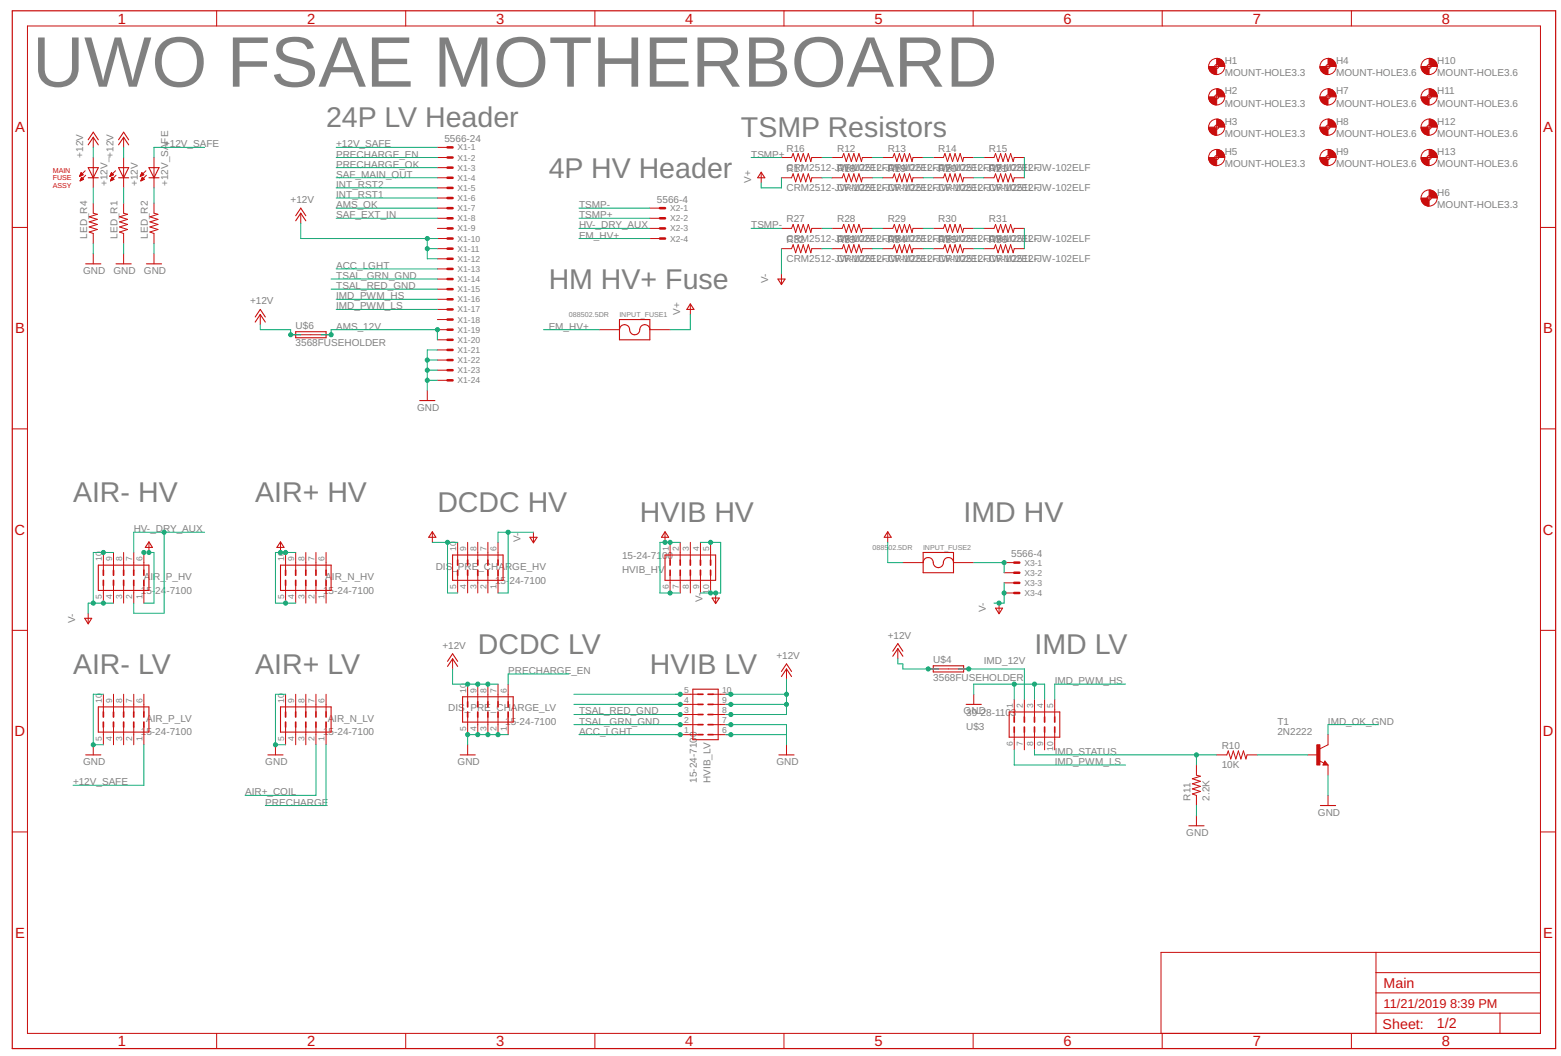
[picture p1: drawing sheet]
<svg xmlns="http://www.w3.org/2000/svg" width="274mm" height="185mm" viewBox="0 0 274 185" stroke-linecap="round" stroke-linejoin="round" font-family="sans-serif">
<defs><g id="words">
<text font-size="12.6" fill="#808080" x="5.7" y="15.2">UWO FSAE MOTHERBOARD</text>
<g font-size="5" fill="#808080">
<text x="57.3" y="22.3">24P LV Header</text>
<text x="130.2" y="24.1">TSMP Resistors</text>
<text x="96.4" y="31.2">4P HV Header</text>
<text x="96.4" y="50.8">HM HV+ Fuse</text>
<text x="12.8" y="88.1">AIR- HV</text>
<text x="44.8" y="88.1">AIR+ HV</text>
<text x="76.8" y="89.9">DCDC HV</text>
<text x="112.4" y="91.7">HVIB HV</text>
<text x="169.3" y="91.7">IMD HV</text>
<text x="12.8" y="118.3">AIR- LV</text>
<text x="44.8" y="118.3">AIR+ LV</text>
<text x="83.9" y="114.8">DCDC LV</text>
<text x="114.2" y="118.3">HVIB LV</text>
<text x="181.7" y="114.8">IMD LV</text>
</g>
<g font-size="2.6" fill="#c90d0c">
<text x="20.7" y="4.1">1</text>
<text x="53.9" y="4.1">2</text>
<text x="87.2" y="4.1">3</text>
<text x="120.4" y="4.1">4</text>
<text x="153.6" y="4.1">5</text>
<text x="186.8" y="4.1">6</text>
<text x="220" y="4.1">7</text>
<text x="253.3" y="4.1">8</text>
<text x="2.6" y="23.2">A</text>
<text x="271.1" y="23.2">A</text>
<text x="2.6" y="58.5">B</text>
<text x="271.1" y="58.5">B</text>
<text x="2.6" y="93.9">C</text>
<text x="271" y="93.9">C</text>
<text x="2.6" y="129.3">D</text>
<text x="271" y="129.3">D</text>
<text x="2.6" y="164.7">E</text>
<text x="271.1" y="164.7">E</text>
<text x="20.7" y="183.7">1</text>
<text x="53.9" y="183.7">2</text>
<text x="87.2" y="183.7">3</text>
<text x="120.4" y="183.7">4</text>
<text x="153.6" y="183.7">5</text>
<text x="186.8" y="183.7">6</text>
<text x="220" y="183.7">7</text>
<text x="253.3" y="183.7">8</text>
</g>
<g font-size="2.5" fill="#c90d0c">
<text x="243" y="173.4">Main</text>
<text x="242.9" y="180.6">Sheet:</text>
<text x="252.4" y="180.5">1/2</text>
</g>
<g font-size="2.2" fill="#c90d0c">
<text x="243" y="177">11/21/2019</text>
<text x="254.7" y="177">8:39 PM</text>
</g>
<g font-size="1.8" fill="#808080">
<text x="215.1" y="11.3">H1</text>
<text x="234.7" y="11.3">H4</text>
<text x="252.5" y="11.3">H10</text>
<text x="215.1" y="13.4">MOUNT-HOLE3.3</text>
<text x="215.1" y="16.6">H2</text>
<text x="234.7" y="13.4">MOUNT-HOLE3.6</text>
<text x="234.7" y="16.6">H7</text>
<text x="252.5" y="13.4">MOUNT-HOLE3.6</text>
<text x="252.5" y="16.6">H11</text>
<text x="215.1" y="18.7">MOUNT-HOLE3.3</text>
<text x="215.1" y="21.9">H3</text>
<text x="234.7" y="18.7">MOUNT-HOLE3.6</text>
<text x="234.7" y="21.9">H8</text>
<text x="252.5" y="18.7">MOUNT-HOLE3.6</text>
<text x="252.5" y="21.9">H12</text>
<text x="14.6" y="27.7" transform="rotate(-90 14.6 27.7)">+12V</text>
<text x="19.9" y="27.7" transform="rotate(-90 19.9 27.7)">+12V</text>
<text x="28.8" y="25.9">+12V_SAFE</text>
<text x="59" y="25.9">+12V_SAFE</text>
<text x="59" y="27.7">PRECHARGE_EN</text>
<text x="59" y="29.4">PRECHARGE_OK</text>
<text x="78.1" y="24.9">5566-24</text>
<text x="131.9" y="27.7">TSMP+</text>
<text x="138.2" y="30">CRM2512-JCW8</text>
<text x="138.2" y="26.6">R16</text>
<text x="147" y="26.6">R12</text>
<text x="155.9" y="26.6">R13</text>
<text x="164.8" y="26.6">R14</text>
<text x="173.7" y="26.6">R15</text>
<text x="215.1" y="24.1">MOUNT-HOLE3.3</text>
<text x="215.1" y="29.4">MOUNT-HOLE3.3</text>
<text x="215.1" y="27.3">H5</text>
<text x="234.7" y="24.1">MOUNT-HOLE3.6</text>
<text x="234.7" y="29.4">MOUNT-HOLE3.6</text>
<text x="234.7" y="27.3">H9</text>
<text x="252.5" y="24.1">MOUNT-HOLE3.6</text>
<text x="252.5" y="29.4">MOUNT-HOLE3.6</text>
<text x="252.5" y="27.3">H13</text>
<text x="18.9" y="32.6" transform="rotate(-90 18.9 32.6)">+12V_</text>
<text x="24.2" y="32.6" transform="rotate(-90 24.2 32.6)">+12V</text>
<text x="29.5" y="32.6" transform="rotate(-90 29.5 32.6)">+12V_SAFE</text>
<text x="51" y="35.7">+12V</text>
<text x="59" y="33">INT_RST2</text>
<text x="59" y="31.2">SAF_MAIN_OUT</text>
<text x="59" y="34.8">INT_RST1</text>
<text x="115.4" y="35.6">5566-4</text>
<text x="131.9" y="32.1" transform="rotate(-90 131.9 32.1)">V+</text>
<text x="138.2" y="33.5">CRM2512-JCW-102ELFCRM2512-JW-102ELFCRM2512-JW-102ELF</text>
<text x="138.2" y="30.2">R17</text>
<text x="147" y="30.2">RRM2512-JRW9</text>
<text x="148.3" y="33.5">RM2512-JW-102ELFCRM2512-JW-102ELF</text>
<text x="148.3" y="30.2">1-102ELFCRM2512-JRW0</text>
<text x="157.2" y="30.2">1-102ELFCRM2512-JRW1</text>
<text x="166.1" y="30.2">2-102ELFCRM2512-JW-102ELF</text>
<text x="175" y="30.2">2-102ELF</text>
<text x="252.5" y="34.4">H6</text>
<text x="15.3" y="41.9" transform="rotate(-90 15.3 41.9)">LED_R4</text>
<text x="20.7" y="41.9" transform="rotate(-90 20.7 41.9)">LED_R1</text>
<text x="26" y="41.9" transform="rotate(-90 26 41.9)">LED_R2</text>
<text x="59" y="38.3">SAF_EXT_IN</text>
<text x="59" y="36.6">AMS_OK</text>
<text x="101.7" y="41.9">EM_HV+</text>
<text x="101.7" y="38.3">TSMP+</text>
<text x="101.7" y="36.6">TSMP-</text>
<text x="101.7" y="40.1">HV-_DRY_AUX</text>
<text x="131.9" y="40.1">TSMP-</text>
<text x="138.2" y="39.1">R27</text>
<text x="147" y="39.1">R28</text>
<text x="155.9" y="39.1">R29</text>
<text x="164.8" y="39.1">R30</text>
<text x="173.7" y="39.1">R31</text>
<text x="252.5" y="36.5">MOUNT-HOLE3.3</text>
<text x="59" y="47.2">ACC_LGHT</text>
<text x="138.2" y="42.4">CRM2512-JCW3</text>
<text x="138.2" y="46">CRM2512-JCW-102ELFCRM2512-JW-102ELFCRM2512-JW-102ELF</text>
<text x="138.2" y="42.6">R32</text>
<text x="147" y="42.6">RRM2512-JRW4</text>
<text x="148.3" y="46">RM2512-JW-102ELFCRM2512-JW-102ELF</text>
<text x="148.3" y="42.6">3-102ELFCRM2512-JRW5</text>
<text x="157.2" y="42.6">3-102ELFCRM2512-JRW6</text>
<text x="166.1" y="42.6">3-102ELFCRM2512-JW-102ELF</text>
<text x="175" y="42.6">3-102ELF</text>
<text x="14.6" y="48.1">GND</text>
<text x="19.9" y="48.1">GND</text>
<text x="25.3" y="48.1">GND</text>
<text x="43.9" y="53.4">+12V</text>
<text x="59" y="49">TSAL_GRN_GND</text>
<text x="59" y="50.8">TSAL_RED_GND</text>
<text x="59" y="52.6">IMD_PWM_HS</text>
<text x="135" y="49.8" transform="rotate(-90 135 49.8)">V-</text>
<text x="51.9" y="57.8">U$6</text>
<text x="59" y="54.3">IMD_PWM_LS</text>
<text x="59" y="57.9">AMS_12V</text>
<text x="96.4" y="57.9">EM_HV+</text>
<text x="119.5" y="55.2" transform="rotate(-90 119.5 55.2)">V+</text>
<text x="51.9" y="60.8">3568FUSEHOLDER</text>
<text x="73.3" y="72.1">GND</text>
<text x="23.5" y="93.4">HV-_DRY_AUX</text>
<text x="91.4" y="95.1" transform="rotate(-90 91.4 95.1)">V-</text>
<text x="25.2" y="101.8">A</text>
<text x="26.4" y="101.8">IR_</text>
<text x="29.1" y="101.8">P_HV</text>
<text x="57.1" y="101.8">A</text>
<text x="58.3" y="101.8">IR_N_HV</text>
<text x="76.5" y="100">DIS_PRE_CHA</text>
<text x="88.7" y="100">RGE_HV</text>
<text x="109.3" y="98.1">15-24-71</text>
<text x="109.3" y="100.5">HVIB_HV</text>
<text x="116.3" y="98.1">0</text>
<text x="117.3" y="98.1">0</text>
<text x="177.6" y="97.8">5566-4</text>
<text x="24.7" y="104.2">15-</text>
<text x="27.3" y="104.2">24</text>
<text x="29.2" y="104.2">-7100</text>
<text x="56.7" y="104.2">15-24-7100</text>
<text x="87" y="102.5">15-</text>
<text x="89.5" y="102.5">24-7100</text>
<text x="123.4" y="105.8" transform="rotate(-90 123.4 105.8)">V-</text>
<text x="173.2" y="107.5" transform="rotate(-90 173.2 107.5)">V-</text>
<text x="13.2" y="109.3" transform="rotate(-90 13.2 109.3)">V-</text>
<text x="77.7" y="113.9">+12V</text>
<text x="155.9" y="112.1">+12V</text>
<text x="89.3" y="118.3">PRECHARGE_EN</text>
<text x="136.4" y="115.7">+12V</text>
<text x="163.9" y="119.5">3568FUSEHOLDER</text>
<text x="163.9" y="116.5">U$4</text>
<text x="172.8" y="116.5">IMD_12V</text>
<text x="78.7" y="124.9">DIS</text>
<text x="81.7" y="124.9">_PRE_CHARGE_LV</text>
<text x="101.7" y="125.4">TSAL_RED_GND</text>
<text x="169.3" y="125.4">GND</text>
<text x="169.7" y="125.7">39-28-110</text>
<text x="177.6" y="125.7">3</text>
<text x="185.3" y="120.1">IMD_PWM_HS</text>
<text x="24.7" y="129.1">15-24-7100</text>
<text x="25.7" y="126.7">AIR_P_LV</text>
<text x="56.7" y="129.1">15-24-7100</text>
<text x="57.6" y="126.7">AIR_N_LV</text>
<text x="88.7" y="127.4">15-24-7100</text>
<text x="101.7" y="127.2">TSAL_GRN_GND</text>
<text x="101.7" y="129">ACC_LGHT</text>
<text x="122.4" y="129.4" transform="rotate(-90 122.4 129.4)">0</text>
<text x="169.7" y="128.1">U$3</text>
<text x="214.6" y="131.5">R10</text>
<text x="224.4" y="129">2N2222</text>
<text x="224.4" y="127.2">T1</text>
<text x="233.3" y="127.2">IMD_OK_GND</text>
<text x="12.8" y="137.9">+12V_SAFE</text>
<text x="14.6" y="134.3">GND</text>
<text x="46.6" y="134.3">GND</text>
<text x="80.4" y="134.3">GND</text>
<text x="122.4" y="137.4" transform="rotate(-90 122.4 137.4)">15-24-710</text>
<text x="124.8" y="137.4" transform="rotate(-90 124.8 137.4)">HVIB_LV</text>
<text x="136.4" y="134.3">GND</text>
<text x="185.3" y="134.3">IMD_PWM_LS</text>
<text x="185.3" y="132.5">IMD_STATUS</text>
<text x="214.6" y="134.9">10K</text>
<text x="43" y="139.7">AIR+_COIL</text>
<text x="46.6" y="141.4">PRECHARGE</text>
<text x="209.1" y="140.5" transform="rotate(-90 209.1 140.5)">R11</text>
<text x="212.5" y="140.5" transform="rotate(-90 212.5 140.5)">2.2K</text>
<text x="231.5" y="143.2">GND</text>
<text x="208.4" y="146.8">GND</text>
</g>
<g font-size="1.5" fill="#808080">
<text x="80.4" y="26.4">X1-1</text>
<text x="80.4" y="28.2">X1-2</text>
<text x="80.4" y="30">X1-3</text>
<text x="80.4" y="31.8">X1-4</text>
<text x="80.4" y="33.5">X1-5</text>
<text x="80.4" y="35.3">X1-6</text>
<text x="80.4" y="37.1">X1-7</text>
<text x="80.4" y="38.9">X1-8</text>
<text x="80.4" y="40.6">X1-9</text>
<text x="117.7" y="37.1">X2-1</text>
<text x="117.7" y="38.9">X2-2</text>
<text x="117.7" y="40.6">X2-3</text>
<text x="80.4" y="42.4">X1-10</text>
<text x="80.4" y="44.2">X1-11</text>
<text x="80.4" y="46">X1-12</text>
<text x="80.4" y="47.8">X1-13</text>
<text x="117.7" y="42.4">X2-4</text>
<text x="80.4" y="49.5">X1-14</text>
<text x="80.4" y="51.3">X1-15</text>
<text x="80.4" y="53.1">X1-16</text>
<text x="80.4" y="54.9">X1-17</text>
<text x="80.4" y="56.6">X1-18</text>
<text x="80.4" y="58.4">X1-19</text>
<text x="80.4" y="60.2">X1-20</text>
<text x="80.4" y="62">X1-21</text>
<text x="80.4" y="63.8">X1-22</text>
<text x="80.4" y="65.5">X1-23</text>
<text x="80.4" y="67.3">X1-24</text>
<text x="17.9" y="98.5" transform="rotate(-90 17.9 98.5)">10</text>
<text x="19.7" y="98.5" transform="rotate(-90 19.7 98.5)">9</text>
<text x="21.5" y="98.5" transform="rotate(-90 21.5 98.5)">8</text>
<text x="23.2" y="98.5" transform="rotate(-90 23.2 98.5)">7</text>
<text x="25" y="98.5" transform="rotate(-90 25 98.5)">6</text>
<text x="49.9" y="98.5" transform="rotate(-90 49.9 98.5)">10</text>
<text x="51.7" y="98.5" transform="rotate(-90 51.7 98.5)">9</text>
<text x="53.5" y="98.5" transform="rotate(-90 53.5 98.5)">8</text>
<text x="55.2" y="98.5" transform="rotate(-90 55.2 98.5)">7</text>
<text x="57" y="98.5" transform="rotate(-90 57 98.5)">6</text>
<text x="80.1" y="96.7" transform="rotate(-90 80.1 96.7)">10</text>
<text x="81.9" y="96.7" transform="rotate(-90 81.9 96.7)">9</text>
<text x="83.7" y="96.7" transform="rotate(-90 83.7 96.7)">8</text>
<text x="85.5" y="96.7" transform="rotate(-90 85.5 96.7)">7</text>
<text x="87.2" y="96.7" transform="rotate(-90 87.2 96.7)">6</text>
<text x="117.5" y="96.7" transform="rotate(-90 117.5 96.7)">1</text>
<text x="119.2" y="96.7" transform="rotate(-90 119.2 96.7)">2</text>
<text x="121" y="96.7" transform="rotate(-90 121 96.7)">3</text>
<text x="122.8" y="96.7" transform="rotate(-90 122.8 96.7)">4</text>
<text x="124.6" y="96.7" transform="rotate(-90 124.6 96.7)">5</text>
<text x="179.9" y="99.3">X3-1</text>
<text x="179.9" y="101.1">X3-2</text>
<text x="17.9" y="105.2" transform="rotate(-90 17.9 105.2)">5</text>
<text x="19.7" y="105.2" transform="rotate(-90 19.7 105.2)">4</text>
<text x="21.5" y="105.2" transform="rotate(-90 21.5 105.2)">3</text>
<text x="23.2" y="105.2" transform="rotate(-90 23.2 105.2)">2</text>
<text x="25" y="105.2" transform="rotate(-90 25 105.2)">1</text>
<text x="49.9" y="105.2" transform="rotate(-90 49.9 105.2)">5</text>
<text x="51.7" y="105.2" transform="rotate(-90 51.7 105.2)">4</text>
<text x="53.5" y="105.2" transform="rotate(-90 53.5 105.2)">3</text>
<text x="55.2" y="105.2" transform="rotate(-90 55.2 105.2)">2</text>
<text x="57" y="105.2" transform="rotate(-90 57 105.2)">1</text>
<text x="80.1" y="103.4" transform="rotate(-90 80.1 103.4)">5</text>
<text x="81.9" y="103.4" transform="rotate(-90 81.9 103.4)">4</text>
<text x="83.7" y="103.4" transform="rotate(-90 83.7 103.4)">3</text>
<text x="85.5" y="103.4" transform="rotate(-90 85.5 103.4)">2</text>
<text x="87.2" y="103.4" transform="rotate(-90 87.2 103.4)">1</text>
<text x="117.5" y="103.4" transform="rotate(-90 117.5 103.4)">6</text>
<text x="119.2" y="103.4" transform="rotate(-90 119.2 103.4)">7</text>
<text x="121" y="103.4" transform="rotate(-90 121 103.4)">8</text>
<text x="122.8" y="103.4" transform="rotate(-90 122.8 103.4)">9</text>
<text x="124.6" y="104.2" transform="rotate(-90 124.6 104.2)">10</text>
<text x="179.9" y="102.9">X3-3</text>
<text x="179.9" y="104.6">X3-4</text>
<text x="17.9" y="123.4" transform="rotate(-90 17.9 123.4)">10</text>
<text x="19.7" y="123.4" transform="rotate(-90 19.7 123.4)">9</text>
<text x="21.5" y="123.4" transform="rotate(-90 21.5 123.4)">8</text>
<text x="23.2" y="123.4" transform="rotate(-90 23.2 123.4)">7</text>
<text x="25" y="123.4" transform="rotate(-90 25 123.4)">6</text>
<text x="49.9" y="123.4" transform="rotate(-90 49.9 123.4)">10</text>
<text x="51.7" y="123.4" transform="rotate(-90 51.7 123.4)">9</text>
<text x="53.5" y="123.4" transform="rotate(-90 53.5 123.4)">8</text>
<text x="55.2" y="123.4" transform="rotate(-90 55.2 123.4)">7</text>
<text x="57" y="123.4" transform="rotate(-90 57 123.4)">6</text>
<text x="81.9" y="121.6" transform="rotate(-90 81.9 121.6)">10</text>
<text x="83.7" y="121.6" transform="rotate(-90 83.7 121.6)">9</text>
<text x="85.5" y="121.6" transform="rotate(-90 85.5 121.6)">8</text>
<text x="87.2" y="121.6" transform="rotate(-90 87.2 121.6)">7</text>
<text x="89" y="121.6" transform="rotate(-90 89 121.6)">6</text>
<text x="120.2" y="125.2">3</text>
<text x="120.2" y="123.4">4</text>
<text x="120.2" y="121.6">5</text>
<text x="126.8" y="125.2">8</text>
<text x="126.8" y="123.4">9</text>
<text x="126.8" y="121.6">10</text>
<text x="177.9" y="124.3" transform="rotate(-90 177.9 124.3)">1</text>
<text x="179.7" y="124.3" transform="rotate(-90 179.7 124.3)">2</text>
<text x="181.5" y="124.3" transform="rotate(-90 181.5 124.3)">3</text>
<text x="183.2" y="124.3" transform="rotate(-90 183.2 124.3)">4</text>
<text x="185" y="124.3" transform="rotate(-90 185 124.3)">5</text>
<text x="17.9" y="130.1" transform="rotate(-90 17.9 130.1)">5</text>
<text x="19.7" y="130.1" transform="rotate(-90 19.7 130.1)">4</text>
<text x="21.5" y="130.1" transform="rotate(-90 21.5 130.1)">3</text>
<text x="23.2" y="130.1" transform="rotate(-90 23.2 130.1)">2</text>
<text x="25" y="130.1" transform="rotate(-90 25 130.1)">1</text>
<text x="49.9" y="130.1" transform="rotate(-90 49.9 130.1)">5</text>
<text x="51.7" y="130.1" transform="rotate(-90 51.7 130.1)">4</text>
<text x="53.5" y="130.1" transform="rotate(-90 53.5 130.1)">3</text>
<text x="55.2" y="130.1" transform="rotate(-90 55.2 130.1)">2</text>
<text x="57" y="130.1" transform="rotate(-90 57 130.1)">1</text>
<text x="81.9" y="128.3" transform="rotate(-90 81.9 128.3)">5</text>
<text x="83.7" y="128.3" transform="rotate(-90 83.7 128.3)">4</text>
<text x="85.5" y="128.3" transform="rotate(-90 85.5 128.3)">3</text>
<text x="87.2" y="128.3" transform="rotate(-90 87.2 128.3)">2</text>
<text x="89" y="128.3" transform="rotate(-90 89 128.3)">1</text>
<text x="120.2" y="128.7">1</text>
<text x="120.2" y="127">2</text>
<text x="126.8" y="128.7">6</text>
<text x="126.8" y="127">7</text>
<text x="177.9" y="131" transform="rotate(-90 177.9 131)">6</text>
<text x="179.7" y="131" transform="rotate(-90 179.7 131)">7</text>
<text x="181.5" y="131" transform="rotate(-90 181.5 131)">8</text>
<text x="183.2" y="131" transform="rotate(-90 183.2 131)">9</text>
<text x="185" y="131.8" transform="rotate(-90 185 131.8)">10</text>
</g>
<g font-size="1.2" fill="#c90d0c">
<text x="9.3" y="30.3">MAIN</text>
<text x="9.3" y="31.7">FUSE</text>
<text x="9.3" y="33">ASSY</text>
</g>
<g font-size="1.2" fill="#808080">
<text x="99.9" y="55.7">088502.5DR</text>
<text x="108.8" y="55.7">INPUT_FUSE1</text>
<text x="153.3" y="96.5">0885</text>
<text x="156.1" y="96.5">02.5DR</text>
<text x="162.2" y="96.5">INPUT_FUSE2</text>
</g>
</g></defs>
<g fill="none" stroke="#c90d0c" stroke-width=".18">
<path d="M4.8 4.6h265.8v176.8h-265.8zM38.1 1.9v2.7M71.3 1.9v2.7M104.5 1.9v2.7M137.7 1.9v2.7M170.9 1.9v2.7M204.2 1.9v2.7M213.4 11.7h.7M213.4 17h.7M213.7 11.3v.7M213.7 16.6v.7M232.9 11.7h.7"/>
<path d="M232.9 17h.7M233.3 11.3v.7M233.3 16.6v.7M237.4 1.9v2.7M250.7 11.7h.7M250.7 17h.7M251 11.3v.7M251 16.6v.7M2.2 39.9h2.6M14 30.9h.1M14 30.9h.2M14.1 30.8h.3"/>
<path d="M14.1 30.7h.4M14.1 31.7h.1M14.1 30.6h.5M14.1 30.6h.4M14.1 31.6h.3M14.2 31.5h.4M14.2 30.5h.2M14.2 30.4h.1M14.2 31.5h.5M14.2 31.4h.4M14.2 30.3l.4 .4-.6 .3zM14.2 30.3h.1"/>
<path d="M14.3 31.3h.2M14.3 31.2h.1M14.7 31.5l-.4-.4-.2 .7M14.7 31.5l-.6 .3M15 30l-1 1M15 30.8l-.9 1M16.4 24.1v1.8M16.4 27.7v5.3M16.4 35.7v1.7l.7 .2-1.4 .5 1.4 .4-1.4 .5 1.4 .4-1.4 .4 1.4 .5-1.4 .4 .7 .3v1.8M19.3 30.9h.1M19.3 30.9h.2M19.4 30.8h.3"/>
<path d="M19.4 30.7h.5M19.4 31.7h.2M19.5 30.6h.4M19.5 30.6h.3M19.5 31.6h.2M19.5 31.5h.4M19.5 30.5h.2M19.5 30.4h.2M19.5 31.5h.5M19.6 31.4h.3M19.6 30.3h.1M19.6 30.3l.3 .4-.6 .3z"/>
<path d="M19.6 31.3h.3M19.6 31.2h.2M19.7 31.2h.1M19.7 31.1l.3 .4-.6 .3zM20.3 30l-1 1M20.4 30.8l-1 1M21.7 24.1v1.8M21.7 27.7v5.3M21.7 35.7v1.7l.7 .2-1.4 .5 1.4 .4-1.4 .5 1.4 .4-1.4 .4 1.4 .5-1.4 .4 .7 .3v1.8M24.7 30.9h.1M24.7 30.8h.3M24.7 30.7h.5"/>
<path d="M24.8 31.7h.1M24.8 30.6h.4M24.8 31.6h.3M24.8 30.6h.3M24.8 31.5h.4M24.8 30.5h.3M24.9 30.4h.1M24.9 31.5h.4M24.9 31.4h.4M24.9 30.3h.1M24.9 30.3l.4 .4-.7 .3zM24.9 31.3h.3"/>
<path d="M25 31.2h.1M25.4 31.5l-.4-.4-.3 .7M25.4 31.5l-.7 .3M25.6 30l-1 1M25.7 30.8l-1 1M27 27.7v5.3M27 35.7v1.7l.7 .2-1.4 .5 1.4 .4-1.4 .5 1.4 .4-1.4 .4 1.4 .5-1.4 .4 .7 .3v1.8M52.8 37.4v1.8M76.8 31.2h1.8M76.8 25.9h1.8M76.8 27.7h1.8M76.8 29.4h1.8"/>
<path d="M76.8 33h1.8M76.8 34.8h1.8M76.8 36.5h1.8M76.8 38.3h1.8M114.2 36.5h1.7M114.2 38.3h1.7M133.7 30.3v1.8M137.3 31.2h1.7l.3-.7 .5 1.4 .4-1.4 .5 1.4 .4-1.4 .4 1.4 .5-1.4 .4 1.4 .2-.7h1.8M137.3 27.7h1.7l.3-.7 .5 1.4 .4-1.4 .5 1.4 .4-1.4 .4 1.4 .5-1.4 .4 1.4 .2-.7h1.8M146.2 31.2h1.7l.3-.7 .5 1.4 .4-1.4 .4 1.4 .5-1.4 .4 1.4 .5-1.4 .4 1.4 .2-.7h1.8M146.2 27.7h1.7l.3-.7 .5 1.4 .4-1.4 .4 1.4 .5-1.4 .4 1.4 .5-1.4 .4 1.4 .2-.7h1.8M155 31.2h1.8l.3-.7 .4 1.4 .5-1.4 .4 1.4 .5-1.4 .4 1.4 .5-1.4 .4 1.4 .2-.7h1.8"/>
<path d="M155 27.7h1.8l.3-.7 .4 1.4 .5-1.4 .4 1.4 .5-1.4 .4 1.4 .5-1.4 .4 1.4 .2-.7h1.8M163.9 31.2h1.8l.3-.7 .4 1.4 .5-1.4 .4 1.4 .5-1.4 .4 1.4 .5-1.4 .4 1.4 .2-.7h1.7M163.9 27.7h1.8l.3-.7 .4 1.4 .5-1.4 .4 1.4 .5-1.4 .4 1.4 .5-1.4 .4 1.4 .2-.7h1.7M172.8 31.2h1.8l.3-.7 .4 1.4 .5-1.4 .4 1.4 .4-1.4 .5 1.4 .4-1.4 .5 1.4 .2-.7h1.7M172.8 27.7h1.8l.3-.7 .4 1.4 .5-1.4 .4 1.4 .4-1.4 .5 1.4 .4-1.4 .5 1.4 .2-.7h1.7M213.4 27.7h.7M213.4 22.3h.7M213.7 22v.7M213.7 27.3v.7M232.9 27.7h.7M232.9 22.3h.7M233.3 22v.7"/>
<path d="M233.3 27.3v.7M250.7 27.7h.7M250.7 34.8h.7M250.7 22.3h.7M251 22v.7M251 27.3v.7M251 34.4v.7M270.6 39.9h2.7M16.4 44.5v1.8M21.7 44.5v1.8M27 44.5v1.8M45.7 55.2v1.8"/>
<path d="M51.1 58.8h7.1M76.8 40.1h1.8M76.8 41.9h1.8M76.8 43.7h1.8M76.8 45.4h1.8M76.8 47.2h1.8M76.8 49h1.8M76.8 50.8h1.8M76.8 52.5h1.8M76.8 54.3h1.8M76.8 56.1h1.8M76.8 57.9h1.8"/>
<path d="M76.8 59.7h1.8M105.3 57.9h3.5M114.2 40.1h1.7M114.2 41.9h1.7M114.2 57.9h3.5M121.3 53.4v1.8M137.3 40.1h1.7l.3-.7 .5 1.4 .4-1.4 .5 1.4 .4-1.4 .4 1.4 .5-1.4 .4 1.4 .2-.7h1.8M137.3 43.7h1.7l.3-.7 .5 1.4 .4-1.4 .5 1.4 .4-1.4 .4 1.4 .5-1.4 .4 1.4 .2-.7h1.8M137.3 48.1v1.8M146.2 40.1h1.7l.3-.7 .5 1.4 .4-1.4 .4 1.4 .5-1.4 .4 1.4 .5-1.4 .4 1.4 .2-.7h1.8M146.2 43.7h1.7l.3-.7 .5 1.4 .4-1.4 .4 1.4 .5-1.4 .4 1.4 .5-1.4 .4 1.4 .2-.7h1.8M155 40.1h1.8l.3-.7 .4 1.4 .5-1.4 .4 1.4 .5-1.4 .4 1.4 .5-1.4 .4 1.4 .2-.7h1.8"/>
<path d="M155 43.7h1.8l.3-.7 .4 1.4 .5-1.4 .4 1.4 .5-1.4 .4 1.4 .5-1.4 .4 1.4 .2-.7h1.8M163.9 40.1h1.8l.3-.7 .4 1.4 .5-1.4 .4 1.4 .5-1.4 .4 1.4 .5-1.4 .4 1.4 .2-.7h1.7M163.9 43.7h1.8l.3-.7 .4 1.4 .5-1.4 .4 1.4 .5-1.4 .4 1.4 .5-1.4 .4 1.4 .2-.7h1.7M172.8 40.1h1.8l.3-.7 .4 1.4 .5-1.4 .4 1.4 .4-1.4 .5 1.4 .4-1.4 .5 1.4 .2-.7h1.7M172.8 43.7h1.8l.3-.7 .4 1.4 .5-1.4 .4 1.4 .4-1.4 .5 1.4 .4-1.4 .5 1.4 .2-.7h1.7M2.2 75.3h2.6M75.1 68.5v1.8M76.8 61.4h1.8M76.8 63.2h1.8M76.8 65h1.8M76.8 66.8h1.8M270.6 75.3h2.7"/>
<path d="M18.2 97v3.1M19.9 97v3.1M21.7 97v3.1M23.5 97v3.1M25.3 97v3.1M26.2 95.2v1.8M49.3 95.2v1.8M50.2 97v3.1M51.9 97v3.1M53.7 97v3.1M55.5 97v3.1M57.3 97v3.1"/>
<path d="M75.9 93.4v1.8M80.4 95.2v3.1M82.1 95.2v3.1M83.9 95.2v3.1M85.7 95.2v3.1M87.5 95.2v3.1M93.7 93.4v1.8M116.8 93.4v1.8M117.7 95.2v3.1M119.5 95.2v3.1M121.3 95.2v3.1M123 95.2v3.1"/>
<path d="M124.8 95.2v3.1M155.9 93.4v1.8M158.6 98.8h3.6M167.5 98.8h3.5M176.4 98.8h1.8M2.2 110.7h2.6M15.5 107.7v1.7M18.2 102.8v3.1M19.9 102.8v3.1M21.7 102.8v3.1M23.5 102.8v3.1M25.3 102.8v3.1"/>
<path d="M50.2 102.8v3.1M51.9 102.8v3.1M53.7 102.8v3.1M55.5 102.8v3.1M57.3 102.8v3.1M79.5 115.7v1.7M80.4 101v3.1M82.1 101v3.1M83.9 101v3.1M85.7 101v3.1M87.5 101v3.1M117.7 101v3.1"/>
<path d="M119.5 101v3.1M121.3 101v3.1M123 101v3.1M124.8 101v3.1M125.7 104.1v1.8M138.2 117.4v1.8M157.7 113.9v1.8M163 117.4h7.2M175.5 105.9v1.8M176.4 100.6h1.8M176.4 102.3h1.8M176.4 104.1h1.8"/>
<path d="M270.6 110.7h2.7M16.4 130.8v1.7M18.2 121.9v3.1M18.2 127.6v3.2M19.9 121.9v3.1M19.9 127.6v3.2M21.7 121.9v3.1M21.7 127.6v3.2M23.5 121.9v3.1M23.5 127.6v3.2M25.3 121.9v3.1M25.3 127.6v3.2"/>
<path d="M48.4 130.8v1.7M50.2 121.9v3.1M50.2 127.6v3.2M51.9 121.9v3.1M51.9 127.6v3.2M53.7 121.9v3.1M53.7 127.6v3.2M55.5 121.9v3.1M55.5 127.6v3.2M57.3 121.9v3.1M57.3 127.6v3.2M82.1 120.1v3.1"/>
<path d="M82.1 125.9v3.1M82.1 130.8v1.7M83.9 120.1v3.1M83.9 125.9v3.1M85.7 120.1v3.1M85.7 125.9v3.1M87.5 120.1v3.1M87.5 125.9v3.1M89.3 120.1v3.1M89.3 125.9v3.1M119.5 121.9h3.1M119.5 123.7h3.1"/>
<path d="M119.5 125.4h3.1M119.5 127.2h3.1M119.5 129h3.1M125.3 121.9h3.1M125.3 123.7h3.1M125.3 125.4h3.1M125.3 127.2h3.1M125.3 129h3.1M138.2 130.8v1.7M171 121.9v1.8M178.2 122.8v3.1M178.2 128.5v3.1"/>
<path d="M179.9 122.8v3.1M179.9 128.5v3.1M181.7 122.8v3.1M181.7 128.5v3.1M183.5 122.8v3.1M183.5 128.5v3.1M185.3 122.8v3.1M185.3 128.5v3.1M210.2 134.3v1.8l.7 .2-1.5 .4 1.5 .5-1.5 .4 1.5 .5-1.5 .4 1.5 .4-1.5 .5 .8 .2v1.8M213.7 132.5h1.8l.3-.7 .4 1.5 .4-1.5 .5 1.5 .4-1.5 .5 1.5 .4-1.5 .5 1.5 .2-.8h1.7M229.7 132.5h1.8M231.7 133.6l.9 .4"/>
<path d="M232.7 133.6l.6 .7h-.9zM233.3 129v1.8l-1.5 .7M233.3 134.3v1.8M233.3 139.6v1.8M2.2 146.1h2.6M210.2 143.2v1.8M270.6 146.1h2.7M241.7 177.9h28.9M241.7 167.2v14.2M241.7 174.3h28.9M241.7 170.8h28.9M263.5 177.9v3.5"/>
<path d="M270.6 167.2h-66.7v14.2M38.1 181.4v2.7M71.3 181.4v2.7M104.5 181.4v2.7M137.7 181.4v2.7M170.9 181.4v2.7M204.2 181.4v2.7M237.4 181.4v2.7"/>
<circle cx="213.7" cy="17" r="1.42"/>
<circle cx="213.7" cy="11.7" r="1.42"/>
<circle cx="213.7" cy="17" r=".36"/>
<circle cx="213.7" cy="11.7" r=".36"/>
<circle cx="233.3" cy="17" r="1.42"/>
<circle cx="233.3" cy="11.7" r="1.42"/>
<circle cx="233.3" cy="17" r=".36"/>
<circle cx="233.3" cy="11.7" r=".36"/>
<circle cx="251" cy="17" r="1.42"/>
<circle cx="251" cy="11.7" r="1.42"/>
<circle cx="251" cy="11.7" r=".36"/>
<circle cx="251" cy="17" r=".36"/>
<circle cx="213.7" cy="22.3" r="1.42"/>
<circle cx="213.7" cy="27.7" r="1.42"/>
<circle cx="213.7" cy="27.7" r=".36"/>
<circle cx="213.7" cy="22.3" r=".36"/>
<circle cx="233.3" cy="27.7" r="1.42"/>
<circle cx="233.3" cy="22.3" r="1.42"/>
<circle cx="233.3" cy="27.7" r=".36"/>
<circle cx="233.3" cy="22.3" r=".36"/>
<circle cx="251" cy="34.8" r="1.42"/>
<circle cx="251" cy="27.7" r="1.42"/>
<circle cx="251" cy="22.3" r="1.42"/>
<circle cx="251" cy="34.8" r=".36"/>
<circle cx="251" cy="22.3" r=".36"/>
<circle cx="251" cy="27.7" r=".36"/>
</g>
<path d="M2.2 1.9h271.1v182.2h-271.1z" fill="none" stroke="#c90d0c" stroke-width=".21"/>
<g fill="none" stroke="#c90d0c" stroke-width=".19">
<path d="M15.5 29.4h1.8l-.9 1.8zM15.5 31.2h1.8M15.5 25.4l.9-1.3 .9 1.3M15.5 24.5l.9-1.3 .9 1.3M20.8 31.2h1.8M20.8 29.4h1.8l-.9 1.8zM20.8 25.4l.9-1.3 .9 1.3M20.8 24.5l.9-1.3 .9 1.3M26.2 31.2h1.7M26.2 29.4h1.7l-.9 1.8zM51.9 38.8l.9-1.4 .9 1.4M51.9 37.9l.9-1.4 .9 1.4"/>
<path d="M133.7 30.2l.6 1h-1.2zM15 46.3h2.7M20.4 46.3h2.6M25.7 46.3h2.7M44.8 56.5l.9-1.3 .9 1.3M44.8 55.7l.9-1.4 .9 1.4M51.9 58.2h5.4v1.1h-5.4zM108.8 57.9a.92 .92 0 0 1 1.1-.9 .92 .92 0 0 1 .7 1.1 .92 .92 0 0 0 1.2 .6 .92 .92 0 0 0 .6-1.1 .88 .88 0 0 1 1-.6 .88 .88 0 0 1 .8 .9M108.8 56.1h5.4v3.6h-5.4zM121.3 53.4l.6 .9h-1.3zM136.7 49h1.2l-.6 1zM73.7 70.3h2.7"/>
<path d="M17.3 99.2h8.9v4.5h-8.9zM26.2 95.1l.6 1h-1.3zM49.3 99.2h8.9v4.5h-8.9zM49.3 95.1l.6 1h-1.3zM75.9 93.4l.7 .9h-1.3zM79.5 97.4h8.9v4.5h-8.9zM93.1 94.3h1.2l-.6 1zM116.8 97.4h8.9v4.5h-8.9zM116.8 93.4l.7 .9h-1.3zM155.9 93.4l.6 .9h-1.2zM162.2 98.8a.91 .91 0 0 1 1-.9 .91 .91 0 0 1 .8 1.1 .92 .92 0 0 0 1.1 .6 .92 .92 0 0 0 .6-1.1 .89 .89 0 0 1 1-.6 .89 .89 0 0 1 .8 .9M162.2 97h5.3v3.6h-5.3z"/>
<path d="M14.9 108.6h1.2l-.6 .9zM78.6 117l.9-1.3 .9 1.3M78.6 116.1l.9-1.3 .9 1.3M125.1 105h1.2l-.6 1zM137.3 118.8l.9-1.4 .8 1.4M137.3 117.9l.9-1.3 .8 1.3M156.8 115.2l.9-1.3 .9 1.3M156.8 114.3l.9-1.3 .9 1.3M163.9 116.9h5.4v1.1h-5.4zM174.9 106.8h1.2l-.6 .9zM15 132.5h2.7M17.3 124.1h8.9v4.4h-8.9z"/>
<path d="M47.1 132.5h2.6M49.3 124.1h8.9v4.4h-8.9zM80.8 132.5h2.7M81.3 122.3h8.8v4.5h-8.8zM121.7 121h4.5v8.9h-4.5zM136.8 132.5h2.7M169.7 123.7h2.7M177.3 125h8.9v4.4h-8.9zM232.7 134l.1 .1h-.2l.1-.3 .4 .4h-.5M208.8 145h2.7M231.9 141.4h2.7"/>
</g>
<g fill="none" stroke="#c90d0c" stroke-width=".3">
<path d="M80.4 98.3v.9M82.1 98.3v.9M83.9 98.3v.9M85.7 98.3v.9M87.5 98.3v.9M117.7 98.3v.9M119.5 98.3v.9M121.3 98.3v.9M123 98.3v.9M124.8 98.3v.9M18.2 100.1v.9M18.2 101.9v.9"/>
<path d="M19.9 100.1v.9M19.9 101.9v.9M21.7 100.1v.9M21.7 101.9v.9M23.5 100.1v.9M23.5 101.9v.9M25.3 100.1v.9M25.3 101.9v.9M50.2 100.1v.9M50.2 101.9v.9M51.9 100.1v.9M51.9 101.9v.9"/>
<path d="M53.7 100.1v.9M53.7 101.9v.9M55.5 100.1v.9M55.5 101.9v.9M57.3 100.1v.9M57.3 101.9v.9M80.4 100.1v.9M82.1 100.1v.9M83.9 100.1v.9M85.7 100.1v.9M87.5 100.1v.9M117.7 100.1v.9"/>
<path d="M119.5 100.1v.9M121.3 100.1v.9M123 100.1v.9M124.8 100.1v.9M18.2 125v.9M18.2 126.8v.8M19.9 125v.9M19.9 126.8v.8M21.7 125v.9M21.7 126.8v.8M23.5 125v.9M23.5 126.8v.8"/>
<path d="M25.3 125v.9M25.3 126.8v.8M50.2 125v.9M50.2 126.8v.8M51.9 125v.9M51.9 126.8v.8M53.7 125v.9M53.7 126.8v.8M55.5 125v.9M55.5 126.8v.8M57.3 125v.9M57.3 126.8v.8"/>
<path d="M82.1 123.2v.9M82.1 125v.9M83.9 123.2v.9M83.9 125v.9M85.7 123.2v.9M85.7 125v.9M87.5 123.2v.9M87.5 125v.9M89.3 123.2v.9M89.3 125v.9M122.6 121.9h.9M122.6 123.7h.9"/>
<path d="M122.6 125.4h.9M122.6 127.2h.9M122.6 129h.9M124.4 121.9h.9M124.4 123.7h.9M124.4 125.4h.9M124.4 127.2h.9M124.4 129h.9M178.2 125.9v.9M178.2 127.6v.9M179.9 125.9v.9M179.9 127.6v.9"/>
<path d="M181.7 125.9v.9M181.7 127.6v.9M183.5 125.9v.9M183.5 127.6v.9M185.3 125.9v.9M185.3 127.6v.9"/>
</g>
<g fill="none" stroke="#c90d0c" stroke-width=".44">
<path d="M78.6 25.9h.9M78.6 27.7h.9M78.6 29.4h.9M78.6 31.2h.9M78.6 33h.9M78.6 34.8h.9M78.6 36.5h.9M78.6 38.3h.9M115.9 36.5h.9M115.9 38.3h.9M78.6 40.1h.9M78.6 41.9h.9"/>
<path d="M78.6 43.7h.9M78.6 45.4h.9M78.6 47.2h.9M78.6 49h.9M78.6 50.8h.9M78.6 52.5h.9M78.6 54.3h.9M78.6 56.1h.9M78.6 57.9h.9M78.6 59.7h.9M115.9 40.1h.9M115.9 41.9h.9"/>
<path d="M78.6 61.4h.9M78.6 63.2h.9M78.6 65h.9M78.6 66.8h.9M178.2 98.8h.8M178.2 100.6h.8M178.2 102.3h.8M178.2 104.1h.8"/>
</g>
<path d="M231.3 130.8h.6v3.5h-.6z" fill="#c90d0c" stroke="#c90d0c" stroke-width=".18"/>
<g fill="#c90d0c" stroke="#c90d0c" stroke-width=".18">
<path d="M213.7 10.2a1.45 1.45 0 0 1 1.4 1.5h-1l-.1-.3-.3-.1z" fill-rule="evenodd"/>
<path d="M212.3 11.7h1.1l.1 .2 .2 .1v1.1a1.45 1.45 0 0 1-1.4-1.4z" fill-rule="evenodd"/>
<path d="M213.7 15.6a1.45 1.45 0 0 1 1.4 1.4h-1l-.1-.2-.3-.2z" fill-rule="evenodd"/>
<path d="M212.3 17h1.1l.1 .2 .2 .1v1.1a1.45 1.45 0 0 1-1.4-1.4z" fill-rule="evenodd"/>
<path d="M213.7 20.9a1.45 1.45 0 0 1 1.4 1.4h-1l-.1-.2-.3-.1z" fill-rule="evenodd"/>
<path d="M212.3 22.3h1.1l.1 .3 .2 .1v1.1a1.45 1.45 0 0 1-1.4-1.5z" fill-rule="evenodd"/>
<path d="M213.7 26.2a1.45 1.45 0 0 1 1.4 1.5h-1l-.1-.3-.3-.1z" fill-rule="evenodd"/>
<path d="M212.3 27.7h1.1l.1 .2 .2 .1v1.1a1.45 1.45 0 0 1-1.4-1.4z" fill-rule="evenodd"/>
<path d="M251 33.3a1.45 1.45 0 0 1 1.5 1.5h-1.1l-.1-.3-.3-.1z" fill-rule="evenodd"/>
<path d="M249.6 34.8h1.1l.1 .2 .2 .1v1.1a1.45 1.45 0 0 1-1.4-1.4z" fill-rule="evenodd"/>
<path d="M233.3 10.2a1.45 1.45 0 0 1 1.4 1.5h-1.1l-.1-.3-.2-.1z" fill-rule="evenodd"/>
<path d="M231.8 11.7h1.1l.1 .2 .3 .1v1.1a1.45 1.45 0 0 1-1.5-1.4z" fill-rule="evenodd"/>
<path d="M233.3 15.6a1.45 1.45 0 0 1 1.4 1.4h-1.1l-.1-.2-.2-.2z" fill-rule="evenodd"/>
<path d="M231.8 17h1.1l.1 .2 .3 .1v1.1a1.45 1.45 0 0 1-1.5-1.4z" fill-rule="evenodd"/>
<path d="M233.3 20.9a1.45 1.45 0 0 1 1.4 1.4h-1.1l-.1-.2-.2-.1z" fill-rule="evenodd"/>
<path d="M231.8 22.3h1.1l.1 .3 .3 .1v1.1a1.45 1.45 0 0 1-1.5-1.5z" fill-rule="evenodd"/>
<path d="M233.3 26.2a1.45 1.45 0 0 1 1.4 1.5h-1.1l-.1-.3-.2-.1z" fill-rule="evenodd"/>
<path d="M231.8 27.7h1.1l.1 .2 .3 .1v1.1a1.45 1.45 0 0 1-1.5-1.4z" fill-rule="evenodd"/>
<path d="M251 10.2a1.45 1.45 0 0 1 1.5 1.5h-1.1l-.1-.3-.3-.1z" fill-rule="evenodd"/>
<path d="M249.6 11.7h1.1l.1 .2 .2 .1v1.1a1.45 1.45 0 0 1-1.4-1.4z" fill-rule="evenodd"/>
<path d="M251 15.6a1.45 1.45 0 0 1 1.5 1.4h-1.1l-.1-.2-.3-.2z" fill-rule="evenodd"/>
<path d="M249.6 17h1.1l.1 .2 .2 .1v1.1a1.45 1.45 0 0 1-1.4-1.4z" fill-rule="evenodd"/>
<path d="M251 20.9a1.45 1.45 0 0 1 1.5 1.4h-1.1l-.1-.2-.3-.1z" fill-rule="evenodd"/>
<path d="M249.6 22.3h1.1l.1 .3 .2 .1v1.1a1.45 1.45 0 0 1-1.4-1.5z" fill-rule="evenodd"/>
<path d="M251 26.2a1.45 1.45 0 0 1 1.5 1.5h-1.1l-.1-.3-.3-.1z" fill-rule="evenodd"/>
<path d="M249.6 27.7h1.1l.1 .2 .2 .1v1.1a1.45 1.45 0 0 1-1.4-1.4z" fill-rule="evenodd"/>
</g>
<g fill="none" stroke="#0dab76" stroke-width=".18">
<path d="M16.4 25.9v1.8M16.4 33v2.7M21.7 25.9v1.8M21.7 33v2.7M27 33v2.7M35.9 25.9h-8.9v1.8M52.8 39.2v2.7h24M59.1 25.9h17.7M59.1 27.7h17.7M59.1 33h17.7M59.1 31.2h17.7M59.1 38.3h17.7"/>
<path d="M59.1 34.8h17.7M59.1 36.5h17.7M59.1 29.4h17.7M101.7 38.3h12.5M101.7 36.5h12.5M131.9 27.7h5.4M137.3 31.2v1.8h-3.6v-.9M144.4 27.7h1.8M144.4 31.2h1.8M153.3 27.7h1.7M153.3 31.2h1.7M162.2 27.7h1.7"/>
<path d="M162.2 31.2h1.7M171 27.7h1.8M171 31.2h1.8M179.9 27.7v3.5M16.4 42.8v1.7M21.7 42.8v1.7M27 42.8v1.7M45.7 57v.9h5.4v.9h1.7M56.4 58.8h1.8v-.9h18.6v1.8M58.2 49h18.6M58.2 50.8h18.6M59.1 47.2h17.7"/>
<path d="M59.1 52.5h17.7M59.1 54.3h17.7M75.1 41.9v3.5h1.7M75.1 43.7h1.7M95.5 57.9h9.8M101.7 41.9h12.5M101.7 40.1h12.5M121.3 55.2v2.7h-3.6M131.9 40.1h5.4M137.3 43.7v4.4M144.4 43.7h1.8M144.4 40.1h1.8"/>
<path d="M153.3 43.7h1.7M153.3 40.1h1.7M162.2 43.7h1.7M162.2 40.1h1.7M171 43.7h1.8M171 40.1h1.8M179.9 40.1v3.6M75.1 63.2h1.7M75.1 65h1.7M75.1 66.8h1.7M76.8 61.4h-1.7v7.1M19.9 97h-3.5v8.9"/>
<path d="M26.2 97h.8v8.9h-1.7M28.8 93.4v14.3h-5.3v-1.8M35.9 93.4h-12.4v3.6M51.9 97h-3.5v8.9h3.5M75.9 95.2h4.5M78.6 95.2v8.9h1.8M89.3 93.4v10.7h-1.8M93.7 93.4h-6.2v1.8M119.5 95.2h-3.6v8.9h3.6M123 95.2h3.6v8.9h-3.6M155.9 95.2v3.6h2.7M171 98.8h5.4v1.8"/>
<path d="M19.9 105.9h-4.4v1.8M79.5 117.4v2.7h8M99.9 118.3h-10.6v1.8M138.2 119.2v6.2h-10.7M157.7 115.7v.9h.9v.8h6.2M168.4 117.4h11.5v5.4M176.4 102.3v3.6h-1.8M18.2 121.9h-1.8v8.9h1.8M25.3 130.8v7.1h-12.5M50.2 121.9h-1.8v8.9h1.8M55.5 130.8v8.8h-12.4M57.3 130.8v10.6h-10.7"/>
<path d="M89.3 129h-7.2v1.8M100.8 127.2h18.7M100.8 121.9h18.7M100.8 125.4h18.7M100.8 123.7h18.7M101.7 129h17.8M127.5 127.2h10.7v3.6M127.5 129h10.7M127.5 121.9h10.7M127.5 123.7h10.7M171 121.9v-1.8h12.5v2.7M178.2 120.1v2.7"/>
<path d="M178.2 131.6v2.7h19.5M181.7 120.1v2.7M181.7 131.6v.9h32M197.7 120.1h-12.4v2.7M210.2 132.5v1.8M220.8 132.5h8.9M233.3 136.1v3.5M242.1 127.2h-8.8v1.8M210.2 141.4v1.8"/>
</g>
<g fill="#0dab76" stroke="#0dab76" stroke-width=".18">
<circle cx="128.4" cy="127.2" r=".36"/>
<circle cx="75.1" cy="63.2" r=".36"/>
<circle cx="75.1" cy="65" r=".36"/>
<circle cx="75.1" cy="66.8" r=".36"/>
<circle cx="87.5" cy="129" r=".36"/>
<circle cx="85.7" cy="129" r=".36"/>
<circle cx="83.9" cy="129" r=".36"/>
<circle cx="82.1" cy="129" r=".36"/>
<circle cx="16.4" cy="130.8" r=".36"/>
<circle cx="48.4" cy="130.8" r=".36"/>
<circle cx="181.7" cy="120.1" r=".36"/>
<circle cx="178.2" cy="120.1" r=".36"/>
<circle cx="138.2" cy="123.7" r=".36"/>
<circle cx="138.2" cy="121.9" r=".36"/>
<circle cx="128.4" cy="125.4" r=".36"/>
<circle cx="128.4" cy="123.7" r=".36"/>
<circle cx="128.4" cy="121.9" r=".36"/>
<circle cx="75.1" cy="43.7" r=".36"/>
<circle cx="75.1" cy="41.9" r=".36"/>
<circle cx="85.7" cy="120.1" r=".36"/>
<circle cx="83.9" cy="120.1" r=".36"/>
<circle cx="82.1" cy="120.1" r=".36"/>
<circle cx="51.1" cy="58.8" r=".36"/>
<circle cx="163" cy="117.4" r=".36"/>
<circle cx="119.5" cy="127.2" r=".36"/>
<circle cx="119.5" cy="125.4" r=".36"/>
<circle cx="119.5" cy="129" r=".36"/>
<circle cx="119.5" cy="123.7" r=".36"/>
<circle cx="119.5" cy="121.9" r=".36"/>
<circle cx="128.4" cy="129" r=".36"/>
<circle cx="78.6" cy="95.2" r=".36"/>
<circle cx="50.2" cy="97" r=".36"/>
<circle cx="50.2" cy="105.9" r=".36"/>
<circle cx="49.3" cy="97" r=".36"/>
<circle cx="26.2" cy="97" r=".36"/>
<circle cx="25.3" cy="97" r=".36"/>
<circle cx="116.8" cy="95.2" r=".36"/>
<circle cx="117.7" cy="95.2" r=".36"/>
<circle cx="117.7" cy="104.1" r=".36"/>
<circle cx="89.3" cy="93.4" r=".36"/>
<circle cx="176.4" cy="104.1" r=".36"/>
<circle cx="175.5" cy="105.9" r=".36"/>
<circle cx="16.4" cy="105.9" r=".36"/>
<circle cx="18.2" cy="105.9" r=".36"/>
<circle cx="18.2" cy="97" r=".36"/>
<circle cx="125.7" cy="104.1" r=".36"/>
<circle cx="124.8" cy="95.2" r=".36"/>
<circle cx="124.8" cy="104.1" r=".36"/>
<circle cx="28.8" cy="93.4" r=".36"/>
<circle cx="210.2" cy="132.5" r=".36"/>
<circle cx="76.8" cy="57.9" r=".36"/>
<circle cx="58.2" cy="58.8" r=".36"/>
<circle cx="170.2" cy="117.4" r=".36"/>
<circle cx="176.4" cy="98.8" r=".36"/>
</g>
<use href="#words"/>
</svg>
